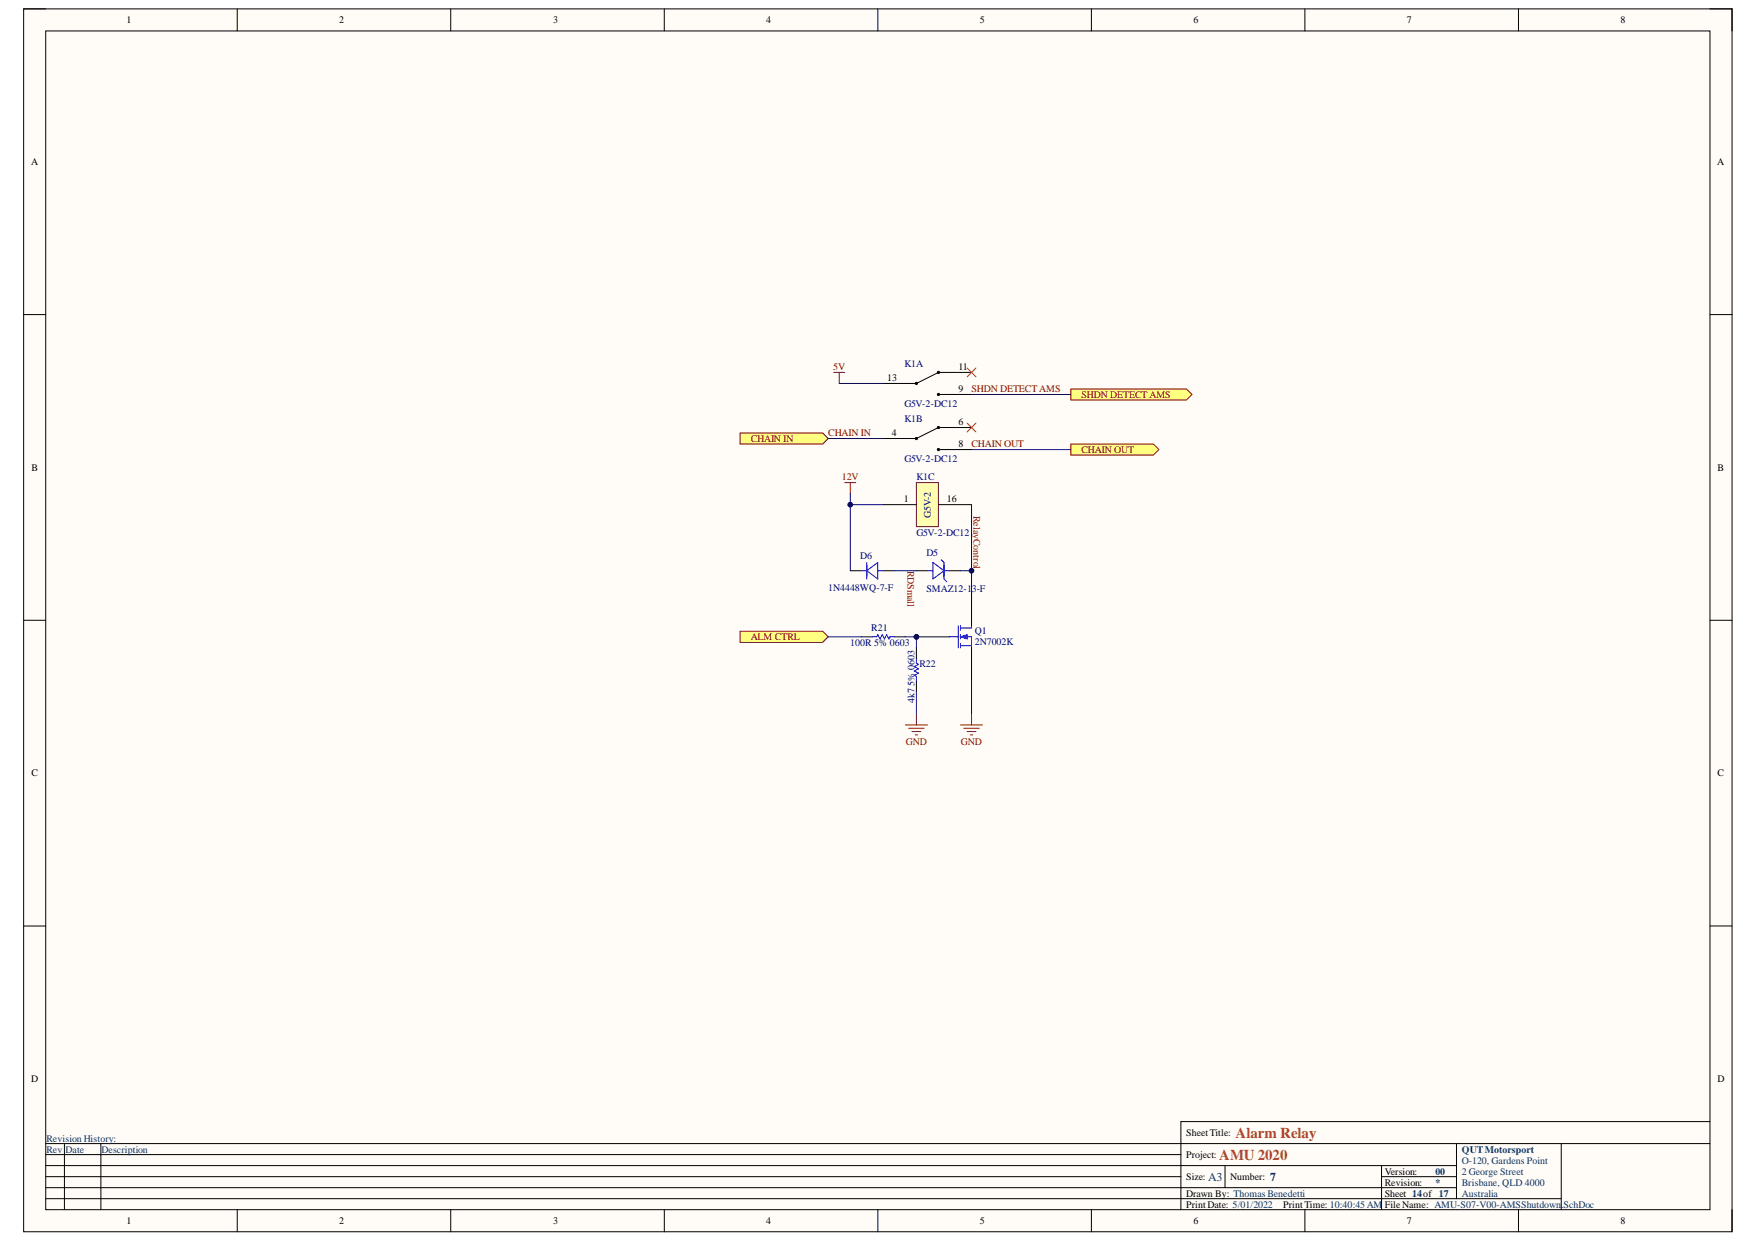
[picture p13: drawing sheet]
<svg xmlns="http://www.w3.org/2000/svg" width="297mm" height="210mm" viewBox="0 0 297 210" stroke-linecap="round" stroke-linejoin="round" font-family="sans-serif">
<defs><g id="words">
<g font-size="2.5" fill="#cc4125">
<text x="206.1" y="196">AMU 2020</text>
<text x="208.9" y="192.2">Alarm Relay</text>
</g>
<g font-size="2" fill="#073763">
<text x="204.2" y="199.5">A3</text>
<text x="214.7" y="199.5">7</text>
</g>
<g font-size="1.7">
<text x="21.4" y="3.9">1</text>
<text x="57.4" y="3.9">2</text>
<text x="93.5" y="3.9">3</text>
<text x="129.5" y="3.9">4</text>
<text x="165.7" y="3.9">5</text>
<text x="201.8" y="3.9">6</text>
<text x="237.8" y="3.9">7</text>
<text x="274" y="3.9">8</text>
<text x="5.2" y="27.9">A</text>
<text x="290.3" y="27.9">A</text>
<text x="150" y="64.4">13</text>
<text x="162" y="62.6">11</text>
<text x="162" y="66.3">9</text>
<text x="162" y="71.9">6</text>
<text x="150.8" y="73.7">4</text>
<text x="162" y="75.6">8</text>
<text x="5.3" y="79.6">B</text>
<text x="290.4" y="79.6">B</text>
<text x="152.8" y="84.9">1</text>
<text x="160.1" y="84.9">16</text>
<text x="5.3" y="131.2">C</text>
<text x="290.4" y="131.2">C</text>
<text x="5.2" y="182.9">D</text>
<text x="290.4" y="182.9">D</text>
<text x="200.5" y="192">SheetTitle:</text>
<text x="200.5" y="195.7">Project:</text>
<text x="200.5" y="199.4">Size:</text>
<text x="200.5" y="202.2">Drawn By: ThomasBenedetti</text>
<text x="208" y="199.4">Number:</text>
<text x="234.1" y="200.4">Revision:</text>
<text x="234.1" y="202.2">Sheet 14of 17</text>
<text x="234.1" y="198.5">Version:</text>
<text x="21.4" y="206.9">1</text>
<text x="57.4" y="206.9">2</text>
<text x="93.5" y="206.9">3</text>
<text x="129.5" y="206.9">4</text>
<text x="165.7" y="206.9">5</text>
<text x="200.5" y="204.1">PrintDate: 5/01/2022</text>
<text x="201.8" y="206.9">6</text>
<text x="216.9" y="204.1">PrintTime: 10:40:45 AM</text>
<text x="234.1" y="204.1">FileName: AMU-S07-V00-AMSShutdown.SchDoc</text>
<text x="237.8" y="206.9">7</text>
<text x="274" y="206.9">8</text>
</g>
<g font-size="1.7" fill="#800000">
<text x="140.9" y="62.6">5V</text>
<text x="164.2" y="66.3">SHDN DETECT AMS</text>
<text x="182.8" y="67.2">SHDN DETECT AMS</text>
<text x="126.9" y="74.7">CHAIN IN</text>
<text x="140" y="73.7">CHAIN IN</text>
<text x="164.2" y="75.6">CHAIN OUT</text>
<text x="182.8" y="76.5">CHAIN OUT</text>
<text x="142.3" y="81.2">12V</text>
<text x="164.6" y="87.2" transform="rotate(90 164.6 87.2)">RelayControl</text>
<text x="153.4" y="96.5" transform="rotate(90 153.4 96.5)">RDSmall</text>
<text x="126.9" y="108.2">ALM CTRL</text>
<text x="153.1" y="125.9">GND</text>
<text x="162.5" y="125.9">GND</text>
</g>
<g font-size="1.7" fill="#000080">
<text x="152.9" y="62.1">K1A</text>
<text x="152.9" y="68.7">G5V-2-DC12</text>
<text x="152.9" y="71.4">K1B</text>
<text x="152.9" y="78">G5V-2-DC12</text>
<text x="154.9" y="81.2">K1C</text>
<text x="157.4" y="87.6" transform="rotate(-90 157.4 87.6)">G5V-2</text>
<text x="145.4" y="94.5">D6</text>
<text x="154.9" y="90.5">G5V-2-DC12</text>
<text x="156.6" y="94">D5</text>
<text x="140" y="99.8">1N4448WQ-7-F</text>
<text x="156.6" y="100">SMAZ12-13-F</text>
<text x="147.3" y="106.7">R21</text>
<text x="164.8" y="107.1">Q1</text>
<text x="143.8" y="109.1">100R 5% 0603</text>
<text x="155.4" y="112.7">R22</text>
<text x="164.8" y="109">2N7002K</text>
<text x="154.6" y="118.8" transform="rotate(-90 154.6 118.8)">4k7</text>
<text x="154.6" y="115.9" transform="rotate(-90 154.6 115.9)">5% 0603</text>
</g>
<g font-size="1.7" fill="#073763">
<text x="7.9" y="194.8">Rev</text>
<text x="7.9" y="192.9">Revision History:</text>
<text x="11.1" y="194.8">Date</text>
<text x="17.2" y="194.8">Description</text>
<text x="247.1" y="194.8">QUTMotorsport</text>
<text x="247.1" y="196.6">O-120, Gardens Point</text>
<text x="242.7" y="200.4">*</text>
<text x="242.7" y="198.5">00</text>
<text x="247.1" y="198.5">2 George Street</text>
<text x="247.1" y="200.4">Brisbane, QLD 4000</text>
<text x="247.1" y="202.2">Australia</text>
</g>
</g></defs>
<path d="M4 1.5h288.8v206.7h-288.8z" fill-rule="evenodd" fill="#fffcf8"/>
<path d="M4 1.5h288.8v206.7h-288.8z" fill="none" stroke="#000" stroke-width=".17"/>
<path d="M7.7 5.2h281.4v199.2h-281.4z" fill-rule="evenodd" fill="#fffcf8"/>
<g fill="none" stroke="#000" stroke-width=".17">
<path d="M4 1.5h3.7M7.7 5.2h281.4v199.2h-281.4zM40.1 1.5v3.7M76.2 1.5v3.7M112.3 1.5v3.7M148.4 1.5v3.7M184.5 1.5v3.7M220.6 1.5v3.7M256.7 1.5v3.7M289.1 1.5h3.7v3.7M4 53.2h3.7M289.1 53.2h3.7"/>
<path d="M4 104.8h3.7M289.1 104.8h3.7M4 156.5h3.7M289.1 156.5h3.7M7.7 193.3h281.4M7.7 197h238.5M7.7 195.1h191.9M7.7 198.9h191.9M10.9 193.3v11.1M17 193.3v11.1M207.1 197v3.7M233.6 197v7.4"/>
<path d="M233.6 198.9h12.6M246.2 193.3v9.3M263.9 193.3v11.1M289.1 189.6h-89.5v14.8M7.7 202.6h256.2M7.7 200.7h238.5M40.1 204.4v3.8M76.2 204.4v3.8M112.3 204.4v3.8M148.4 204.4v3.8M184.5 204.4v3.8M220.6 204.4v3.8"/>
<path d="M256.7 204.4v3.8M292.8 204.4v3.8"/>
</g>
<path d="M125.1 106.7h14l.9 .9-.9 1h-14z" fill-rule="evenodd" fill="#ffff80"/>
<path d="M142.8 81.6h1.9M143.8 81.6v1.8M125.1 106.7h14l.9 .9-.9 1h-14zM162.4 122.5h3.7M162.9 123.1h2.6M163.5 123.6h1.5M164.1 124.2h.3M164.2 120.7v1.8" fill="none" stroke="#800000" stroke-width=".17"/>
<path d="M145.6 96.5h.9M146.5 95.1v2.8M146.5 96.5l1.9-1.4v2.8zM148.4 96.5h.9M156.8 96.5h.9M157.7 95.1l1.9 1.4-1.9 1.4zM159.1 94.6l.5 .5v2.8l.5 .4M159.6 96.5h.9" fill="none" stroke="#00f" stroke-width=".17"/>
<path d="M143.8 96.5h1.8M149.3 96.5h1.9M154.9 96.5h1.9M160.5 96.5h1.9" fill="none" stroke="#000" stroke-width=".17"/>
<path d="M125.1 73.2h14l.9 .9-.9 .9h-14z" fill-rule="evenodd" fill="#ffff80"/>
<path d="M125.1 73.2h14l.9 .9-.9 .9h-14z" fill="none" stroke="#800000" stroke-width=".17"/>
<circle cx="154.9" cy="107.6" r=".37" fill="#000080"/>
<circle cx="154.9" cy="107.6" r=".37" fill="none" stroke="#000080" stroke-width=".17"/>
<path d="M160.5 107.6h1.5M162 105.8v3.7M162.4 107.6h1.8v1.9M162.4 105.8v.7M162.4 107.3v.7M162.4 108.7v.8M164.2 105.8v.3" fill="none" stroke="#00f" stroke-width=".17"/>
<path d="M162.4 107.6l1.1-.3v.7z" fill="#00f"/>
<path d="M162.4 107.6l1.1-.3v.7z" fill="none" stroke="#00f" stroke-width=".17"/>
<path d="M154.9 107.6h5.6M164.2 100.2v5.6" fill="none" stroke="#000" stroke-width=".17"/>
<circle cx="154.9" cy="107.6" r=".37" fill="#000080"/>
<circle cx="154.9" cy="107.6" r=".37" fill="none" stroke="#000080" stroke-width=".17"/>
<g fill="none" stroke="#000" stroke-width=".17">
<path d="M158.7 66.7h5.5M158.7 76h5.5M164.2 62.9h-5.5l-3.8 1.9h-5.6M164.2 72.3h-5.5l-3.8 1.8h-5.6M164.2 109.5v5.6"/>
<circle cx="154.9" cy="64.8" r=".19"/>
<circle cx="154.9" cy="74.1" r=".19"/>
<circle cx="158.7" cy="76" r=".19"/>
<circle cx="158.7" cy="66.7" r=".19"/>
<circle cx="158.7" cy="72.3" r=".19"/>
<circle cx="158.7" cy="62.9" r=".19"/>
</g>
<path d="M162.4 109.1h1.8M162.4 106.1h1.8" fill="none" stroke="#00f" stroke-width=".17"/>
<g fill="#000">
<circle cx="154.9" cy="64.8" r=".19"/>
<circle cx="154.9" cy="74.1" r=".19"/>
<circle cx="158.7" cy="76" r=".19"/>
<circle cx="158.7" cy="66.7" r=".19"/>
<circle cx="158.7" cy="72.3" r=".19"/>
<circle cx="158.7" cy="62.9" r=".19"/>
</g>
<path d="M154.9 81.6h3.8v7.4h-3.8z" fill-rule="evenodd" fill="#ffffb0"/>
<path d="M141 62.9h1.8M141.9 62.9v1.9M154.9 81.6h3.8v7.4h-3.8z" fill="none" stroke="#800000" stroke-width=".17"/>
<path d="M149.3 85.3h5.6M158.7 85.3h5.5" fill="none" stroke="#000" stroke-width=".17"/>
<path d="M163.5 71.5l1.5 1.5M163.5 62.2l1.5 1.5M165 71.5l-1.5 1.5M165 62.2l-1.5 1.5" fill="none" stroke="#f00" stroke-width=".17"/>
<path d="M181 65.7h19.6l.9 1-.9 .9h-19.6z" fill-rule="evenodd" fill="#ffff80"/>
<path d="M181 65.7h19.6l.9 1-.9 .9h-19.6z" fill="none" stroke="#800000" stroke-width=".17"/>
<path d="M181 75.1h14l.9 .9-.9 .9h-14z" fill-rule="evenodd" fill="#ffff80"/>
<path d="M181 75.1h14l.9 .9-.9 .9h-14zM153.1 122.5h3.7M153.6 123.1h2.6M154.2 123.6h1.5M154.7 124.2h.4M154.9 120.7v1.8" fill="none" stroke="#800000" stroke-width=".17"/>
<path d="M145.6 107.6h1.9M151.2 107.6h1.9M154.9 109.5v1.9M154.9 115.1v1.8" fill="none" stroke="#000" stroke-width=".17"/>
<path d="M147.5 107.6h.7l.2-.3 .4 .7 .4-.7 .3 .7 .4-.7 .4 .7 .2-.4h.7M154.9 111.4v.7l.4 .2-.7 .4 .7 .3-.7 .4 .7 .4-.7 .3 .3 .2v.8" fill="none" stroke="#00f" stroke-width=".17"/>
<path d="M143.8 83.4v1.9h5.5M140 107.6h5.6" fill="none" stroke="#000080" stroke-width=".17"/>
<circle cx="143.7" cy="85.3" r=".37" fill="#000080"/>
<g fill="none" stroke="#000080" stroke-width=".17">
<path d="M151.2 96.5h3.7M162.4 96.5h1.8"/>
<circle cx="143.7" cy="85.3" r=".37"/>
</g>
<circle cx="164.2" cy="96.5" r=".37" fill="#000080"/>
<g fill="none" stroke="#000080" stroke-width=".17">
<path d="M143.8 85.3v11.2"/>
<circle cx="164.2" cy="96.5" r=".37"/>
</g>
<circle cx="143.7" cy="85.3" r=".37" fill="#000080"/>
<g fill="none" stroke="#000080" stroke-width=".17">
<path d="M140 74.1h9.3M141.9 64.8h7.4M164.2 66.7h16.8M164.2 85.3v14.9M164.2 115.1v5.6"/>
<circle cx="143.7" cy="85.3" r=".37"/>
</g>
<circle cx="164.2" cy="96.5" r=".37" fill="#000080"/>
<g fill="none" stroke="#000080" stroke-width=".17">
<path d="M164.2 76h16.8M153.1 107.6h1.8v1.9"/>
<circle cx="164.2" cy="96.5" r=".37"/>
</g>
<circle cx="154.9" cy="107.6" r=".37" fill="#000080"/>
<g fill="none" stroke="#000080" stroke-width=".17">
<path d="M154.9 116.9v3.8"/>
<circle cx="154.9" cy="107.6" r=".37"/>
</g>
<use href="#words"/>
</svg>
